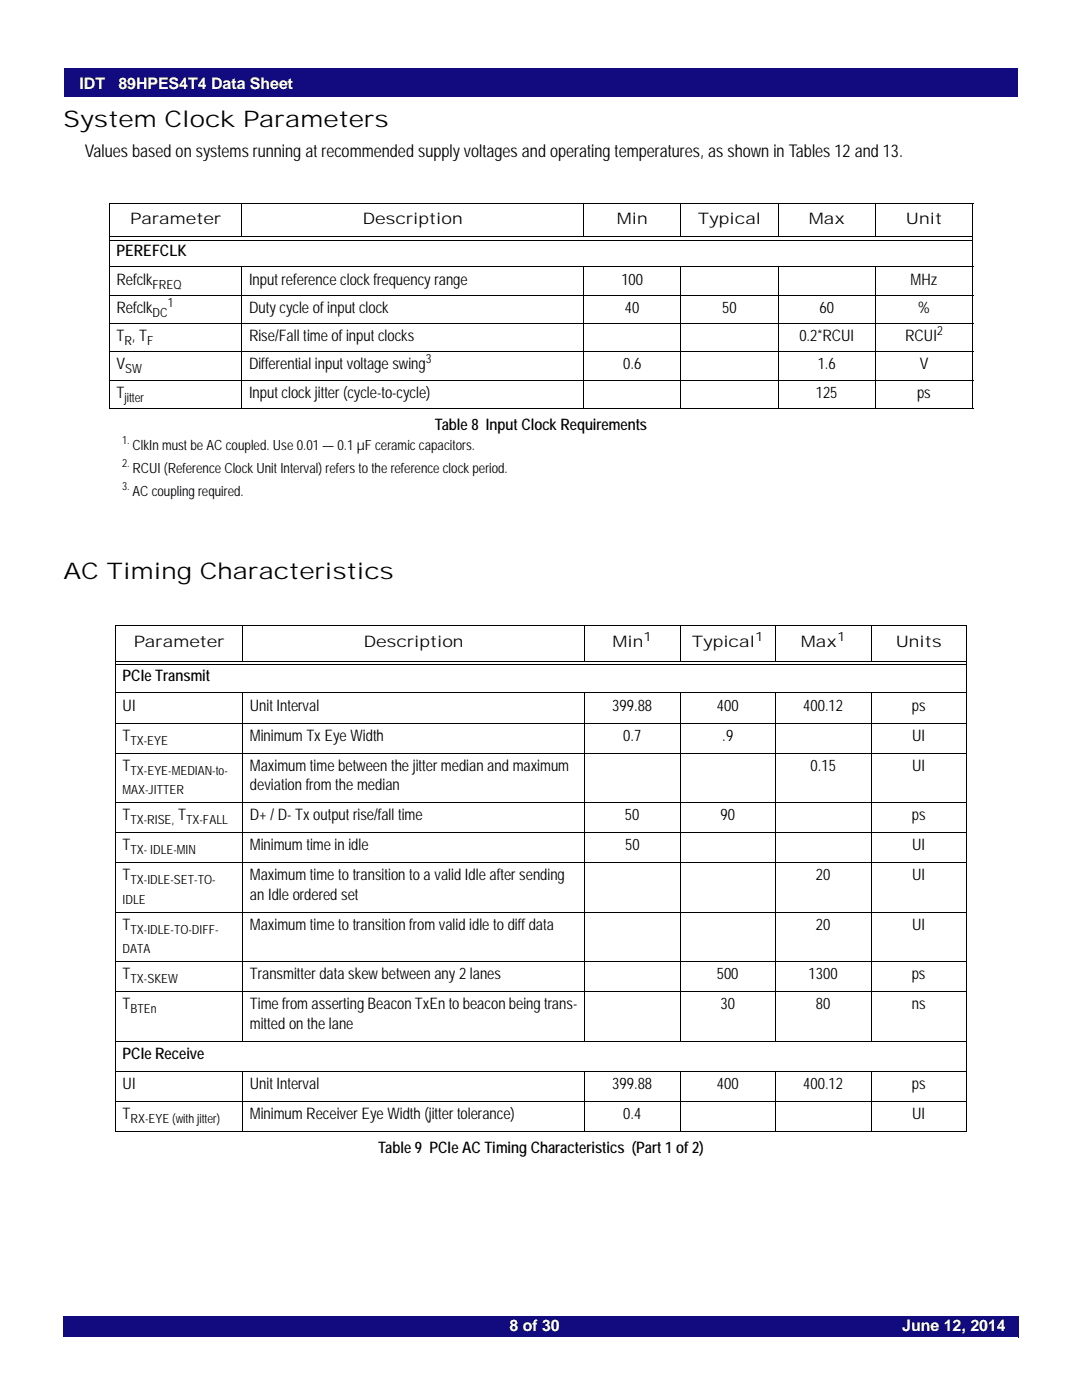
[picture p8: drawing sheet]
<svg xmlns="http://www.w3.org/2000/svg" width="216mm" height="279mm" viewBox="0 0 216 279" stroke-linecap="round" stroke-linejoin="round" font-family="sans-serif">
<defs><g id="words">
<g font-size="4.6">
<text x="12.7" y="25.3">System Clock Parameters</text>
<text x="12.7" y="115.6">AC Timing Characteristics</text>
</g>
<text font-size="3.5" x="16.9" y="31.3">Values based on systems running at recommended supply voltages and operating temperatures, as shown in Tables 12 and 13.</text>
<g font-size="3.2" fill="#fff">
<text x="15.9" y="17.7">IDT</text>
<text x="23.6" y="17.7">89HPES4T4 Data Sheet</text>
<text x="101.7" y="265.5">8 of 30</text>
<text x="180" y="265.5">June 12, 2014</text>
</g>
<g font-size="3.2">
<text x="26" y="44.8">Parameter</text>
<text x="72.4" y="44.8">Description</text>
<text x="123.1" y="44.8">Min</text>
<text x="139.3" y="44.8">Typical</text>
<text x="161.4" y="44.8">Max</text>
<text x="180.8" y="44.8">Unit</text>
<text x="23.2" y="51.1">PEREFCLK</text>
<text x="23.2" y="56.8">Refclk</text>
<text x="49.7" y="56.8">Input reference clock frequency range</text>
<text x="124" y="56.8">100</text>
<text x="181.7" y="56.8">MHz</text>
<text x="23.2" y="62.4">Refclk</text>
<text x="49.7" y="62.4">Duty cycle of input clock</text>
<text x="124.7" y="62.4">40</text>
<text x="144.1" y="62.4">50</text>
<text x="163.5" y="62.4">60</text>
<text x="183.2" y="62.4">%</text>
<text x="23.2" y="68.1">T , T</text>
<text x="49.7" y="68.1">Rise/Fall time of input clocks</text>
<text x="159.5" y="68.1">0.2*RCUI</text>
<text x="180.6" y="68.1">RCUI</text>
<text x="23.2" y="73.7">V</text>
<text x="49.7" y="73.7">Differential input voltage swing</text>
<text x="124.4" y="73.7">0.6</text>
<text x="163.2" y="73.7">1.6</text>
<text x="183.5" y="73.7">V</text>
<text x="23.2" y="79.4">T</text>
<text x="49.7" y="79.4">Input clock jitter (cycle-to-cycle)</text>
<text x="162.8" y="79.4">125</text>
<text x="183" y="79.4">ps</text>
<text x="86.7" y="85.7">Table 8 Input Clock Requirements</text>
<text x="26.7" y="129.1">Parameter</text>
<text x="72.6" y="129.1">Description</text>
<text x="122.2" y="129.1">Min</text>
<text x="138" y="129.1">Typical</text>
<text x="159.8" y="129.1">Max</text>
<text x="178.7" y="129.1">Units</text>
<text x="24.5" y="135.8">PCIe Transmit</text>
<text x="24.5" y="141.8">UI</text>
<text x="49.9" y="141.8">Unit Interval</text>
<text x="122.2" y="141.8">399.88</text>
<text x="143" y="141.8">400</text>
<text x="160.3" y="141.8">400.12</text>
<text x="181.9" y="141.8">ps</text>
<text x="24.5" y="147.8">T</text>
<text x="49.9" y="147.8">Minimum Tx Eye Width</text>
<text x="124.4" y="147.8">0.7</text>
<text x="144.1" y="147.8">.9</text>
<text x="182" y="147.8">UI</text>
<text x="24.5" y="153.8">T</text>
<text x="49.9" y="153.8">Maximum time between the jitter median and maximum</text>
<text x="161.7" y="153.8">0.15</text>
<text x="182" y="153.8">UI</text>
<text x="49.9" y="157.7">deviation from the median</text>
<text x="24.5" y="163.7">T</text>
<text x="35.6" y="163.7">T</text>
<text x="49.9" y="163.7">D+ / D- Tx output rise/fall time</text>
<text x="124.7" y="163.7">50</text>
<text x="143.8" y="163.7">90</text>
<text x="181.9" y="163.7">ps</text>
<text x="24.5" y="169.7">T</text>
<text x="49.9" y="169.7">Minimum time in idle</text>
<text x="124.7" y="169.7">50</text>
<text x="182" y="169.7">UI</text>
<text x="24.5" y="175.7">T</text>
<text x="49.9" y="175.7">Maximum time to transition to a valid Idle after sending</text>
<text x="49.9" y="179.6">an Idle ordered set</text>
<text x="162.8" y="175.7">20</text>
<text x="182" y="175.7">UI</text>
<text x="24.5" y="185.6">T</text>
<text x="49.9" y="185.6">Maximum time to transition from valid idle to diff data</text>
<text x="162.8" y="185.6">20</text>
<text x="182" y="185.6">UI</text>
<text x="24.5" y="195.4">T</text>
<text x="49.9" y="195.4">Transmitter data skew between any 2 lanes</text>
<text x="143" y="195.4">500</text>
<text x="161.4" y="195.4">1300</text>
<text x="181.9" y="195.4">ps</text>
<text x="24.5" y="201.4">T</text>
<text x="49.9" y="201.4">Time from asserting Beacon TxEn to beacon being trans-</text>
<text x="143.8" y="201.4">30</text>
<text x="162.8" y="201.4">80</text>
<text x="181.9" y="201.4">ns</text>
<text x="49.9" y="205.3">mitted on the lane</text>
<text x="24.5" y="211.3">PCIe Receive</text>
<text x="24.5" y="217.3">UI</text>
<text x="49.9" y="217.3">Unit Interval</text>
<text x="122.2" y="217.3">399.88</text>
<text x="143" y="217.3">400</text>
<text x="160.3" y="217.3">400.12</text>
<text x="181.9" y="217.3">ps</text>
<text x="24.5" y="223.3">T</text>
<text x="49.9" y="223.3">Minimum Receiver Eye Width (jitter tolerance)</text>
<text x="124.4" y="223.3">0.4</text>
<text x="182" y="223.3">UI</text>
<text x="75.5" y="230">Table 9 PCIe AC Timing Characteristics (Part 1 of 2)</text>
</g>
<g font-size="2.8">
<text x="26.4" y="89.7">ClkIn must be AC coupled. Use 0.01 — 0.1 µF ceramic capacitors.</text>
<text x="26.4" y="94.3">RCUI (Reference Clock Unit Interval) refers to the reference clock period.</text>
<text x="26.4" y="98.9">AC coupling required.</text>
</g>
<g font-size="2.5">
<text x="30.5" y="57.6">FREQ</text>
<text x="30.5" y="63.2">DC</text>
<text x="33.5" y="61.2">1</text>
<text x="24.8" y="68.9">R</text>
<text x="29.4" y="68.9">F</text>
<text x="187" y="66.8">2</text>
<text x="25" y="74.5">SW</text>
<text x="84.9" y="72.5">3</text>
<text x="24.8" y="80.2">jitter</text>
<text x="128.4" y="127.8">1</text>
<text x="150.7" y="127.8">1</text>
<text x="167" y="127.8">1</text>
<text x="26.1" y="148.6">TX-EYE</text>
<text x="26.1" y="154.6">TX-EYE-MEDIAN-to-</text>
<text x="24.5" y="158.5">MAX-JITTER</text>
<text x="26.1" y="164.5">TX-RISE,</text>
<text x="37.1" y="164.5">TX-FALL</text>
<text x="26.1" y="170.5">TX- IDLE-MIN</text>
<text x="26.1" y="176.5">TX-IDLE-SET-TO-</text>
<text x="24.5" y="180.4">IDLE</text>
<text x="24.5" y="190.2">DATA</text>
<text x="26.1" y="186.4">TX-IDLE-TO-DIFF-</text>
<text x="26.1" y="196.2">TX-SKEW</text>
<text x="26.1" y="202.2">BTEn</text>
<text x="26.1" y="224.1">RX-EYE (with jitter)</text>
</g>
<g font-size="2.2">
<text x="24.4" y="88.6">1.</text>
<text x="24.4" y="93.2">2.</text>
<text x="24.4" y="97.8">3.</text>
</g>
</g></defs>
<path d="M12.7 13.5h190.5v6h-190.5z" fill="#120b80"/>
<g fill="#fff">
<path d="M12.7 13.4h190.6v.2h-190.6z"/>
<path d="M203.1 13.5h.2v6.1h-.2z"/>
<path d="M12.6 19.4h190.6v.2h-190.6z"/>
<path d="M12.6 13.4h.2v6.1h-.2z"/>
</g>
<path d="M12.7 262.8h190.5v4h-190.5z" fill="#120b80"/>
<path d="M12.6 266.8h190.6M12.7 262.8h190.6M12.7 262.7v4.1M203.2 262.8v4.1" fill="none" stroke="#120b80" stroke-width=".2"/>
<g fill="none" stroke="#000" stroke-width=".2">
<path d="M21.7 40.6h172.5M21.7 53.3h172.5M21.7 58.9h172.5M21.8 40.7v40.7M21.9 47.3h172.1M21.9 48h172.1M48.3 40.5v6.7M48.3 53.2v28.4M116.5 40.5v6.7M116.5 53.2v28.4M135.9 40.5v6.7M135.9 53.2v28.4"/>
<path d="M155.3 40.5v6.7M155.3 53.2v28.4M174.7 40.5v6.7M174.7 53.2v28.4M194.1 40.7v40.7M21.7 64.6h172.5M21.7 70.2h172.5M21.7 75.8h172.5M21.7 81.5h172.5M23 124.9h169.9M23 138.3h169.9M23.1 125v100.7"/>
<path d="M23.1 131.9h169.7M23.1 132.7h169.7M48.5 124.8v7M48.5 138.2v69.7M116.6 124.8v7M116.6 138.2v69.7M135.7 124.8v7M135.7 138.2v69.7M154.7 124.8v7M154.7 138.2v69.7M173.8 124.8v7M173.8 138.2v69.7"/>
<path d="M192.8 125v100.7M23 144.3h169.9M23 150.3h169.9M23 160.2h169.9M23 166.2h169.9M23 172.1h169.9M23 182h169.9M23 191.9h169.9M23 197.9h169.9M23 207.8h169.9M23 213.8h169.9M23 219.8h169.9"/>
<path d="M48.5 213.7v12.2M116.6 213.7v12.2M135.7 213.7v12.2M154.7 213.7v12.2M173.8 213.7v12.2M23 225.8h169.9"/>
</g>
<use href="#words"/>
</svg>
